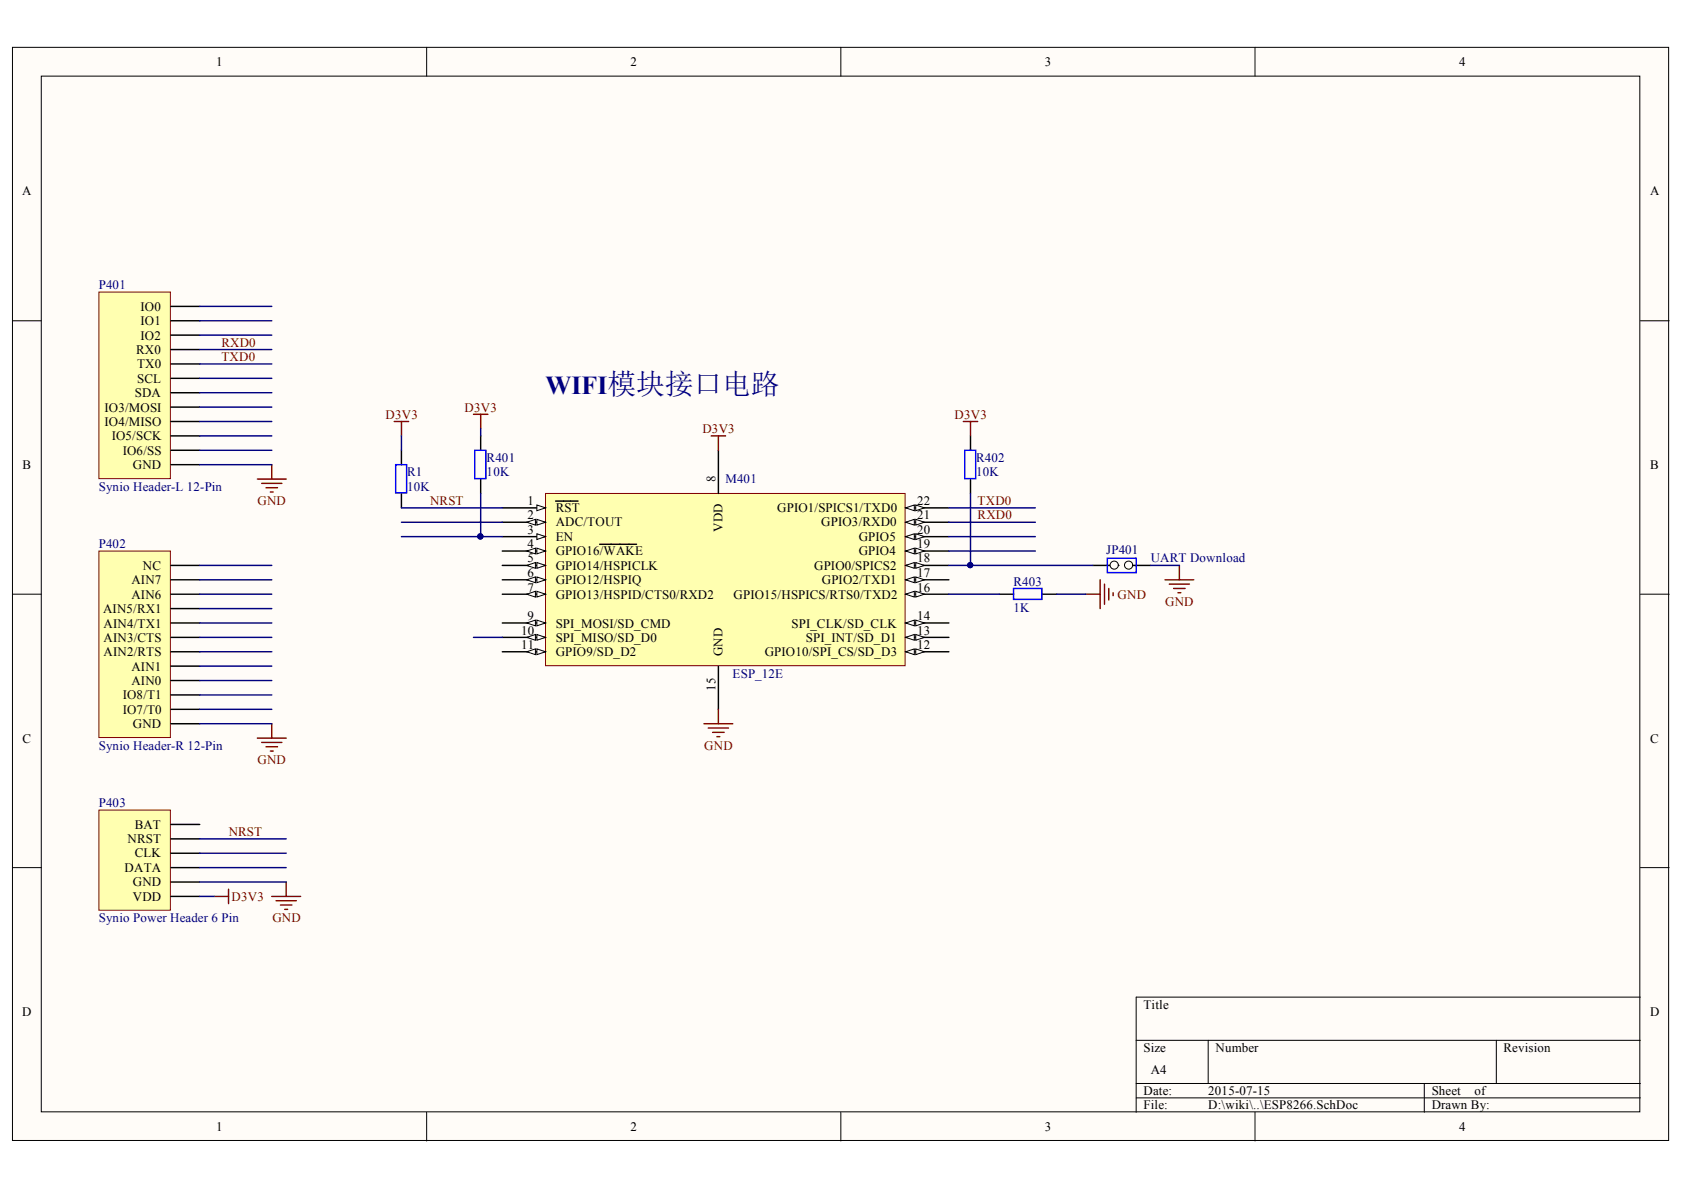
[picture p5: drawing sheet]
<svg xmlns="http://www.w3.org/2000/svg" width="297mm" height="210mm" viewBox="0 0 297 210" stroke-linecap="round" stroke-linejoin="round" font-family="sans-serif">
<defs><g id="words">
<text font-size="4.6" fill="#000080" x="96.2" y="69.5">WIFI模块接口电路</text>
<g font-size="2.3">
<text x="38.1" y="11.7">1</text>
<text x="111.2" y="11.7">2</text>
<text x="184.3" y="11.7">3</text>
<text x="257.4" y="11.7">4</text>
<text x="3.9" y="34.5">A</text>
<text x="291.1" y="34.5">A</text>
<text x="24.8" y="59.9">IO2</text>
<text x="24.8" y="57.4">IO1</text>
<text x="24.8" y="54.8">IO0</text>
<text x="24" y="62.4">RX0</text>
<text x="24.2" y="65">TX0</text>
<text x="23.8" y="70.1">SDA</text>
<text x="24.2" y="67.5">SCL</text>
<text x="18.4" y="75.1">IO4/MISO</text>
<text x="18.4" y="72.6">IO3/MOSI</text>
<text x="19.7" y="77.7">IO5/SCK</text>
<text x="4" y="82.7">B</text>
<text x="21.7" y="80.2">IO6/SS</text>
<text x="23.4" y="82.7">GND</text>
<text x="291.1" y="82.7">B</text>
<text x="93" y="89.1">1</text>
<text x="126.2" y="85" transform="rotate(-90 126.2 85)">8</text>
<text x="161.8" y="89.1">22</text>
<text x="93" y="91.6">2</text>
<text x="93" y="94.1">3</text>
<text x="98" y="90.3">RST</text>
<text x="98" y="92.9">ADC/TOUT</text>
<text x="98" y="95.4">EN</text>
<text x="127.4" y="93.8" transform="rotate(-90 127.4 93.8)">VDD</text>
<text x="137.1" y="90.3">GPIO1/SPICS1/TXD0</text>
<text x="144.9" y="92.9">GPIO3/RXD0</text>
<text x="151.5" y="95.4">GPIO5</text>
<text x="161.8" y="94.1">20</text>
<text x="161.8" y="91.6">21</text>
<text x="25.2" y="100.5">NC</text>
<text x="93" y="96.7">4</text>
<text x="93" y="99.2">5</text>
<text x="93" y="101.7">6</text>
<text x="98" y="97.9">GPIO16/WAKE</text>
<text x="98" y="100.5">GPIO14/HSPICLK</text>
<text x="143.6" y="100.5">GPIO0/SPICS2</text>
<text x="151.5" y="97.9">GPIO4</text>
<text x="161.8" y="101.7">17</text>
<text x="161.8" y="99.2">18</text>
<text x="161.8" y="96.7">19</text>
<text x="23.2" y="105.6">AIN6</text>
<text x="23.2" y="103">AIN7</text>
<text x="93" y="104.4">7</text>
<text x="98" y="103">GPIO12/HSPIQ</text>
<text x="98" y="105.6">GPIO13/HSPID/CTS0/RXD2</text>
<text x="129.4" y="105.6">GPIO15/HSPICS/RTS0/TXD2</text>
<text x="145" y="103">GPIO2/TXD1</text>
<text x="161.8" y="104.4">16</text>
<text x="18.2" y="108.2">AIN5/RX1</text>
<text x="18.3" y="113.2">AIN3/CTS</text>
<text x="18.3" y="110.7">AIN4/TX1</text>
<text x="91.9" y="112">10</text>
<text x="93" y="109.4">9</text>
<text x="98" y="110.7">SPI_MOSI/SD_CMD</text>
<text x="98" y="113.2">SPI_MISO/SD_D0</text>
<text x="139.6" y="110.7">SPI_CLK/SD_CLK</text>
<text x="142.2" y="113.2">SPI_INT/SD_D1</text>
<text x="161.8" y="112">13</text>
<text x="161.8" y="109.4">14</text>
<text x="18.3" y="115.8">AIN2/RTS</text>
<text x="23.2" y="118.3">AIN1</text>
<text x="91.9" y="114.5">11</text>
<text x="98" y="115.8">GPIO9/SD_D2</text>
<text x="127.4" y="115.8" transform="rotate(-90 127.4 115.8)">GND</text>
<text x="134.9" y="115.8">GPIO10/SPI_CS/SD_D3</text>
<text x="161.8" y="114.5">12</text>
<text x="21.7" y="125.9">IO7/T0</text>
<text x="21.7" y="123.4">IO8/T1</text>
<text x="23.2" y="120.8">AIN0</text>
<text x="126.2" y="121.8" transform="rotate(-90 126.2 121.8)">15</text>
<text x="4" y="131">C</text>
<text x="23.4" y="128.4">GND</text>
<text x="291.1" y="131">C</text>
<text x="22.5" y="148.7">NRST</text>
<text x="23.8" y="146.2">BAT</text>
<text x="22" y="153.8">DATA</text>
<text x="23.8" y="151.2">CLK</text>
<text x="23.4" y="158.9">VDD</text>
<text x="23.4" y="156.3">GND</text>
<text x="3.9" y="179.2">D</text>
<text x="201.7" y="177.9">Title</text>
<text x="291.1" y="179.2">D</text>
<text x="201.7" y="185.6">Size</text>
<text x="214.4" y="185.6">Number</text>
<text x="265.2" y="185.6">Revision</text>
<text x="203" y="189.4">A4</text>
<text x="201.7" y="193.2">Date:</text>
<text x="201.7" y="195.7">File:</text>
<text x="213.1" y="193.2">2015-07-15</text>
<text x="213.1" y="195.7">D:\wiki\..\ESP8266.SchDoc</text>
<text x="252.5" y="193.2">Sheet</text>
<text x="252.5" y="195.7">Drawn By:</text>
<text x="260.1" y="193.2">of</text>
<text x="38.1" y="199.5">1</text>
<text x="111.2" y="199.5">2</text>
<text x="184.3" y="199.5">3</text>
<text x="257.4" y="199.5">4</text>
</g>
<g font-size="2.3" fill="#000080">
<text x="17.4" y="51">P401</text>
<text x="71.8" y="84">R1</text>
<text x="85.8" y="84">10K</text>
<text x="85.8" y="81.5">R401</text>
<text x="172.2" y="84">10K</text>
<text x="172.2" y="81.5">R402</text>
<text x="17.4" y="86.5">Synio Header-L 12-Pin</text>
<text x="71.8" y="86.5">10K</text>
<text x="128" y="85.3">M401</text>
<text x="17.4" y="96.7">P402</text>
<text x="195.1" y="97.7">JP401</text>
<text x="203" y="99.2">UART Download</text>
<text x="178.8" y="107.9">1K</text>
<text x="178.8" y="103.3">R403</text>
<text x="129.2" y="119.6">ESP_12E</text>
<text x="17.4" y="132.2">Synio Header-R 12-Pin</text>
<text x="17.4" y="142.4">P403</text>
<text x="17.4" y="162.7">Synio Power Header 6 Pin</text>
</g>
<g font-size="2.3" fill="#800000">
<text x="39.1" y="63.7">TXD0</text>
<text x="39.1" y="61.2">RXD0</text>
<text x="68" y="73.9">D3V3</text>
<text x="82" y="72.6">D3V3</text>
<text x="123.9" y="76.4">D3V3</text>
<text x="168.4" y="73.9">D3V3</text>
<text x="45.4" y="89.1">GND</text>
<text x="75.9" y="89.1">NRST</text>
<text x="172.4" y="89.1">TXD0</text>
<text x="172.4" y="91.6">RXD0</text>
<text x="197.1" y="105.6">GND</text>
<text x="205.5" y="106.9">GND</text>
<text x="45.4" y="134.8">GND</text>
<text x="124.2" y="132.2">GND</text>
<text x="40.3" y="147.4">NRST</text>
<text x="40.8" y="158.9">D3V3</text>
<text x="48" y="162.7">GND</text>
</g>
</g></defs>
<g fill="#fffcf8" stroke="#000" stroke-width=".18">
<path d="M2.2 8.4h292.1v192.8h-292.1z"/>
<path d="M7.3 13.4h281.9v182.7h-281.9z"/>
</g>
<g fill="none" stroke="#000" stroke-width=".18">
<path d="M75.3 8.4v5M148.3 8.4v5M221.4 8.4v5M2.2 56.6h5.1M289.3 56.6h5.1M2.2 104.8h5.1M289.3 104.8h5.1M2.2 153h5.1M289.3 153h5.1M289.3 175.9h-88.9v20.3M75.3 196.2v5.1M148.3 196.2v5.1"/>
<path d="M200.4 183.5h88.9M200.4 191.1h88.9M200.4 193.7h88.9M213.1 183.5v7.6M221.4 196.2v5.1M251.2 191.1v5.1M263.9 183.5v7.6"/>
</g>
<path d="M84.8 76.9v2.5M171.2 76.9v2.5M84.8 84.5v2.5M171.2 84.5v2.5" fill="none" stroke="#000" stroke-width=".25"/>
<path d="M83.7 79.4h2v5h-2zM170.2 79.4h1.9v5h-1.9z" fill="none" stroke="#00f" stroke-width=".25"/>
<path d="M83.5 73.1h2.6M84.8 73.1v2.5M169.9 74.3h2.6M171.2 74.3v2.6" fill="none" stroke="#800000" stroke-width=".25"/>
<path d="M96.2 87h63.4v30.4h-63.4z" fill="#ffffb0" stroke="#800000" stroke-width=".18"/>
<path d="M88.6 89.6h7.6" fill="none" stroke="#000" stroke-width=".25"/>
<path d="M94.7 89.1l1.5 .5-1.5 .5z" fill="#fffcf8" stroke="#000" stroke-width=".18"/>
<path d="M88.6 92.1h7.6M98 88.4h4" fill="none" stroke="#000" stroke-width=".25"/>
<g fill="#fffcf8" stroke="#000" stroke-width=".18">
<path d="M94.7 91.6l1.5 .5-1.5 .5z"/>
<path d="M92.9 92.1l1.5-.5v1z"/>
</g>
<path d="M88.6 94.7h7.6" fill="none" stroke="#000" stroke-width=".25"/>
<path d="M94.7 94.1l1.5 .6-1.5 .5z" fill="#fffcf8" stroke="#000" stroke-width=".18"/>
<path d="M88.6 97.2h7.6" fill="none" stroke="#000" stroke-width=".25"/>
<g fill="#fffcf8" stroke="#000" stroke-width=".18">
<path d="M94.7 96.7l1.5 .5-1.5 .5z"/>
<path d="M92.9 97.2l1.5-.5v1z"/>
</g>
<path d="M88.6 99.7h7.6M105.8 96h6.5" fill="none" stroke="#000" stroke-width=".25"/>
<g fill="#fffcf8" stroke="#000" stroke-width=".18">
<path d="M94.7 99.2l1.5 .5-1.5 .5z"/>
<path d="M92.9 99.7l1.5-.5v1z"/>
</g>
<path d="M88.6 102.3h7.6" fill="none" stroke="#000" stroke-width=".25"/>
<g fill="#fffcf8" stroke="#000" stroke-width=".18">
<path d="M94.7 101.8l1.5 .5-1.5 .5z"/>
<path d="M92.9 102.3l1.5-.5v1z"/>
</g>
<path d="M88.6 104.8h7.6" fill="none" stroke="#000" stroke-width=".25"/>
<g fill="#fffcf8" stroke="#000" stroke-width=".18">
<path d="M94.7 104.3l1.5 .5-1.5 .5z"/>
<path d="M92.9 104.8l1.5-.5v1z"/>
</g>
<path d="M126.7 79.4v7.6M126.7 117.5v7.6M159.7 104.8h7.7" fill="none" stroke="#000" stroke-width=".25"/>
<g fill="#fffcf8" stroke="#000" stroke-width=".18">
<path d="M159.7 104.8l1.6-.5v1z"/>
<path d="M161.5 104.3l1.6 .5-1.6 .5z"/>
</g>
<path d="M159.7 102.3h7.7" fill="none" stroke="#000" stroke-width=".25"/>
<g fill="#fffcf8" stroke="#000" stroke-width=".18">
<path d="M159.7 102.3l1.6-.5v1z"/>
<path d="M161.5 101.8l1.6 .5-1.6 .5z"/>
</g>
<path d="M159.7 99.7h7.7" fill="none" stroke="#000" stroke-width=".25"/>
<g fill="#fffcf8" stroke="#000" stroke-width=".18">
<path d="M159.7 99.7l1.6-.5v1z"/>
<path d="M161.5 99.2l1.6 .5-1.6 .5z"/>
</g>
<path d="M159.7 97.2h7.7" fill="none" stroke="#000" stroke-width=".25"/>
<g fill="#fffcf8" stroke="#000" stroke-width=".18">
<path d="M159.7 97.2l1.6-.5v1z"/>
<path d="M161.5 96.7l1.6 .5-1.6 .5z"/>
</g>
<path d="M159.7 94.7h7.7" fill="none" stroke="#000" stroke-width=".25"/>
<g fill="#fffcf8" stroke="#000" stroke-width=".18">
<path d="M159.7 94.7l1.6-.6v1.1z"/>
<path d="M161.5 94.1l1.6 .6-1.6 .5z"/>
</g>
<path d="M159.7 92.1h7.7" fill="none" stroke="#000" stroke-width=".25"/>
<g fill="#fffcf8" stroke="#000" stroke-width=".18">
<path d="M159.7 92.1l1.6-.5v1z"/>
<path d="M161.5 91.6l1.6 .5-1.6 .5z"/>
</g>
<path d="M159.7 89.6h7.7" fill="none" stroke="#000" stroke-width=".25"/>
<g fill="#fffcf8" stroke="#000" stroke-width=".18">
<path d="M159.7 89.6l1.6-.5v1z"/>
<path d="M161.5 89.1l1.6 .5-1.6 .5z"/>
</g>
<path d="M88.6 109.9h7.6" fill="none" stroke="#000" stroke-width=".25"/>
<g fill="#fffcf8" stroke="#000" stroke-width=".18">
<path d="M94.7 109.4l1.5 .5-1.5 .5z"/>
<path d="M92.9 109.9l1.5-.5v1z"/>
</g>
<path d="M88.6 112.4h7.6" fill="none" stroke="#000" stroke-width=".25"/>
<g fill="#fffcf8" stroke="#000" stroke-width=".18">
<path d="M94.7 111.9l1.5 .5-1.5 .5z"/>
<path d="M92.9 112.4l1.5-.5v1z"/>
</g>
<path d="M88.6 115h7.6" fill="none" stroke="#000" stroke-width=".25"/>
<g fill="#fffcf8" stroke="#000" stroke-width=".18">
<path d="M94.7 114.5l1.5 .5-1.5 .5z"/>
<path d="M92.9 115l1.5-.5v1z"/>
</g>
<path d="M159.7 115h7.7" fill="none" stroke="#000" stroke-width=".25"/>
<g fill="#fffcf8" stroke="#000" stroke-width=".18">
<path d="M159.7 115l1.6-.5v1z"/>
<path d="M161.5 114.5l1.6 .5-1.6 .5z"/>
</g>
<path d="M159.7 112.4h7.7" fill="none" stroke="#000" stroke-width=".25"/>
<g fill="#fffcf8" stroke="#000" stroke-width=".18">
<path d="M159.7 112.4l1.6-.5v1z"/>
<path d="M161.5 111.9l1.6 .5-1.6 .5z"/>
</g>
<path d="M159.7 109.9h7.7" fill="none" stroke="#000" stroke-width=".25"/>
<g fill="#fffcf8" stroke="#000" stroke-width=".18">
<path d="M159.7 109.9l1.6-.5v1z"/>
<path d="M161.5 109.4l1.6 .5-1.6 .5z"/>
</g>
<path d="M125.4 76.9h2.6M126.7 76.9v2.5M191.5 104.8h2.6M194.1 102.3v5M194.8 103v3.6M195.6 103.8v2M196.3 104.6v.5M124.2 127.7h5.1M124.9 128.4h3.6M125.7 129.2h2M126.5 129.9h.5M126.7 125.1v2.6" fill="none" stroke="#800000" stroke-width=".25"/>
<path d="M17.4 51.5h12.6v32.9h-12.6z" fill="#ffffb0" stroke="#800000" stroke-width=".18"/>
<path d="M30.2 59.1h5M30.2 56.6h5M30.2 54h5M30.2 79.4h5M30.2 76.9h5M30.2 74.3h5M30.2 71.8h5M30.2 69.3h5M30.2 66.7h5M30.2 64.2h5M30.2 61.7h5M30.2 82h5" fill="none" stroke="#000" stroke-width=".25"/>
<path d="M17.4 142.9h12.6v17.7h-12.6z" fill="#ffffb0" stroke="#800000" stroke-width=".18"/>
<path d="M30.2 158.1h5M30.2 155.6h5M30.2 153h5M30.2 150.5h5M30.2 148h5M30.2 145.4h5" fill="none" stroke="#000" stroke-width=".25"/>
<path d="M45.4 84.5h5.1M46.2 85.3h3.5M46.9 86h2.1M47.7 86.8h.5M47.9 82v2.5M37.8 158.1h2.5M40.3 156.8v2.6M47.9 158.1h5.1M48.7 158.9h3.6M49.5 159.6h2M50.5 155.6v2.5M50.2 160.4h.5" fill="none" stroke="#800000" stroke-width=".25"/>
<path d="M17.4 97.2h12.6v32.9h-12.6z" fill="#ffffb0" stroke="#800000" stroke-width=".18"/>
<g fill="none" stroke="#000" stroke-width=".25">
<path d="M70.8 79.4v2.6M30.2 99.7h5M70.8 87v2.6M198.4 99.7h4.5M30.2 117.5h5M30.2 115h5M30.2 112.4h5M30.2 109.9h5M30.2 107.3h5M30.2 104.8h5M30.2 102.3h5M176.3 104.8h2.5"/>
<path d="M183.9 104.8h2.5M30.2 127.7h5M30.2 125.1h5M30.2 122.6h5M30.2 120h5"/>
</g>
<path d="M69.5 74.3h2.6M70.8 74.3v2.6M45.4 130.2h5.1M46.2 131h3.5M46.9 131.7h2.1M47.7 132.5h.5M47.9 127.7v2.5" fill="none" stroke="#800000" stroke-width=".25"/>
<path d="M69.8 82h1.9v4.9h-1.9zM178.8 103.8h5v1.9h-5z" fill="none" stroke="#00f" stroke-width=".25"/>
<g fill="none" stroke="#000080" stroke-width=".25">
<path d="M35.2 59.1h12.7M35.2 56.6h12.7M35.2 54h12.7M35.2 79.4h12.7M35.2 76.9h12.7M35.2 74.3h12.7M35.2 71.8h12.7M35.2 69.3h12.7M35.2 66.7h12.7M35.2 64.2h12.7M35.2 61.7h12.7M70.8 76.9v2.5"/>
<path d="M84.8 75.6v1.3M35.2 82h12.7M35.2 99.7h12.7M70.8 94.7h17.8M70.8 92.1h17.8M84.8 87v7.7M167.4 92.1h15.2M167.4 89.6h15.2M167.4 97.2h15.2M167.4 94.7h15.2M171.2 87v12.7M35.2 112.4h12.7"/>
<path d="M35.2 104.8h12.7M35.2 117.5h12.7M35.2 115h12.7M35.2 109.9h12.7M35.2 107.3h12.7M35.2 102.3h12.7M83.5 112.4h5.1M167.4 104.8h8.9M186.4 104.8h5.1M35.2 127.7h12.7M35.2 125.1h12.7M35.2 122.6h12.7"/>
<path d="M35.2 120h12.7M35.2 155.6h15.3M35.2 158.1h2.6M35.2 153h15.3M35.2 150.5h15.3M35.2 148h15.3"/>
</g>
<g fill="#000080" stroke="#000080" stroke-width=".18">
<circle cx="84.7" cy="94.6" r=".47"/>
<circle cx="171.1" cy="99.7" r=".46"/>
</g>
<circle cx="199.1" cy="99.7" r=".72" fill="#fffcf8" stroke="#000" stroke-width=".18"/>
<path d="M192.8 99.7h4.6" fill="none" stroke="#000" stroke-width=".25"/>
<circle cx="196.5" cy="99.7" r=".72" fill="#fffcf8" stroke="#000" stroke-width=".18"/>
<path d="M195.3 98.5h5.1v2.5h-5.1z" fill="none" stroke="#00f" stroke-width=".25"/>
<path d="M208 99.7v2.6M205.5 102.3h5.1M206.3 103h3.5M207 103.8h2M207.8 104.6h.5" fill="none" stroke="#800000" stroke-width=".25"/>
<path d="M70.8 89.6h17.8M167.4 99.7h25.4M202.9 99.7h5.1" fill="none" stroke="#000080" stroke-width=".25"/>
<circle cx="171.1" cy="99.7" r=".46" fill="#000080" stroke="#000080" stroke-width=".18"/>
<use href="#words"/>
</svg>
